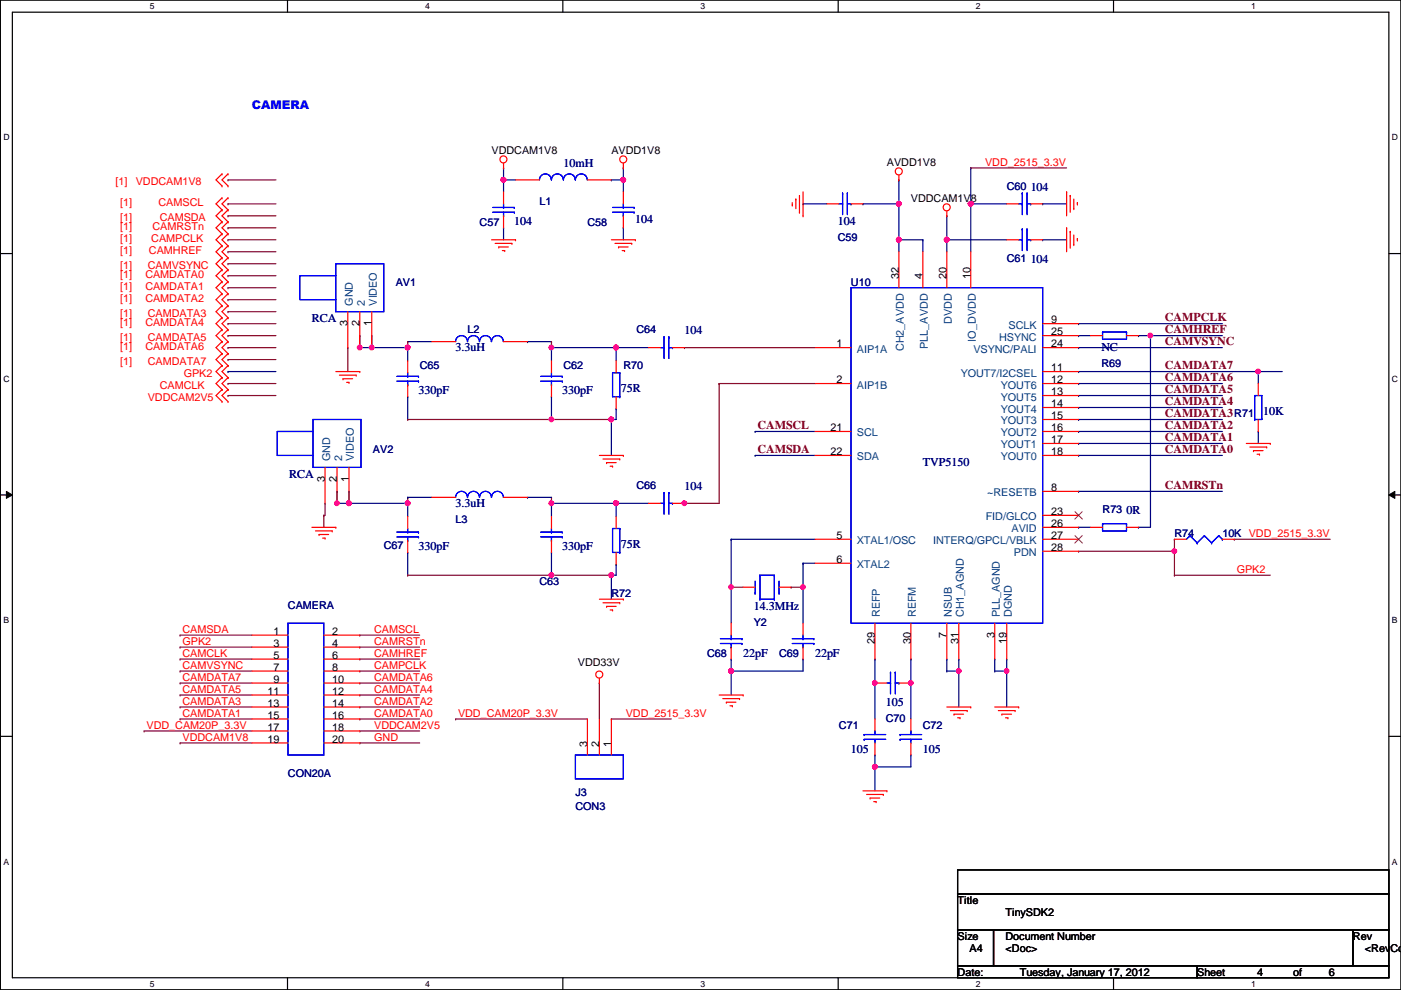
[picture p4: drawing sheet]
<svg xmlns="http://www.w3.org/2000/svg" width="297mm" height="210mm" viewBox="0 0 297 210" stroke-linecap="round" stroke-linejoin="round" font-family="sans-serif">
<defs><g id="words">
<text font-size="2.5" fill="#00f" x="53.4" y="23.2">CAMERA</text>
<g font-size="2.5" fill="#000080">
<text x="119.5" y="35.3">10mH</text>
<text x="218.5" y="40.4">104</text>
<text x="109" y="47.8">104</text>
<text x="134.7" y="47.3">104</text>
<text x="177.6" y="47.8">104</text>
<text x="218.5" y="55.7">104</text>
<text x="66.1" y="68.4">RCA</text>
<text x="145.1" y="70.9">104</text>
<text x="96.6" y="74.5">3.3uH</text>
<text x="233.5" y="74.5">NC</text>
<text x="88.7" y="83.6">330pF</text>
<text x="119.2" y="83.6">330pF</text>
<text x="131.7" y="83.1">75R</text>
<text x="267.8" y="87.9">10K</text>
<text x="61.3" y="101.4">RCA</text>
<text x="195.7" y="98.8">TVP5150</text>
<text x="96.6" y="107.5">3.3uH</text>
<text x="145.1" y="103.9">104</text>
<text x="238.8" y="109">0R</text>
<text x="88.7" y="116.6">330pF</text>
<text x="119.2" y="116.6">330pF</text>
<text x="131.7" y="116.1">75R</text>
<text x="159.8" y="129.3">14.3MHz</text>
<text x="157.6" y="139.2">22pF</text>
<text x="172.8" y="139.2">22pF</text>
<text x="187.8" y="149.6">105</text>
<text x="180.4" y="159.6">105</text>
<text x="195.7" y="159.6">105</text>
</g>
<g font-size="2.5" fill="#800000">
<text x="247" y="68.1">CAMPCLK</text>
<text x="247" y="70.7">CAMHREF</text>
<text x="247" y="73.2">CAMVSYNC</text>
<text x="247" y="80.8">CAMDATA6</text>
<text x="247" y="83.4">CAMDATA5</text>
<text x="247" y="78.3">CAMDATA7</text>
<text x="247" y="85.9">CAMDATA4</text>
<text x="247" y="88.4">CAMDATA3R71</text>
<text x="160.6" y="91">CAMSCL</text>
<text x="247" y="91">CAMDATA2</text>
<text x="247" y="93.5">CAMDATA1</text>
<text x="160.6" y="96.1">CAMSDA</text>
<text x="247" y="96.1">CAMDATA0</text>
<text x="247" y="103.7">CAMRSTn</text>
</g>
<g font-size="2.3">
<text x="104.2" y="32.6">VDDCAM1V8</text>
<text x="129.6" y="32.6">AVDD1V8</text>
<text x="188" y="35.1">AVDD1V8</text>
<text x="193.1" y="42.8">VDDCAM1V8</text>
<text x="190.5" y="59.2" transform="rotate(-90 190.5 59.2)">32</text>
<text x="195.6" y="59.2" transform="rotate(-90 195.6 59.2)">4</text>
<text x="200.7" y="59.2" transform="rotate(-90 200.7 59.2)">20</text>
<text x="205.8" y="59.2" transform="rotate(-90 205.8 59.2)">10</text>
<text x="73.7" y="69.1" transform="rotate(-90 73.7 69.1)">3</text>
<text x="76.2" y="69.1" transform="rotate(-90 76.2 69.1)">2</text>
<text x="78.8" y="69.1" transform="rotate(-90 78.8 69.1)">1</text>
<text x="222.8" y="68.6">9</text>
<text x="222.8" y="71.1">25</text>
<text x="177.4" y="73.7">1</text>
<text x="222.8" y="73.7">24</text>
<text x="177.4" y="81.3">2</text>
<text x="222.8" y="78.7">11</text>
<text x="222.8" y="81.3">12</text>
<text x="222.8" y="83.8">13</text>
<text x="222.8" y="86.4">14</text>
<text x="222.8" y="88.9">15</text>
<text x="176.1" y="91.4">21</text>
<text x="222.8" y="91.4">16</text>
<text x="222.8" y="94">17</text>
<text x="176.1" y="96.5">22</text>
<text x="222.8" y="96.5">18</text>
<text x="68.9" y="102.2" transform="rotate(-90 68.9 102.2)">3</text>
<text x="71.4" y="102.2" transform="rotate(-90 71.4 102.2)">2</text>
<text x="74" y="102.2" transform="rotate(-90 74 102.2)">1</text>
<text x="222.8" y="104.1">8</text>
<text x="222.8" y="109.2">23</text>
<text x="222.8" y="111.8">26</text>
<text x="177.4" y="114.3">5</text>
<text x="177.4" y="119.4">6</text>
<text x="222.8" y="114.3">27</text>
<text x="222.8" y="116.8">28</text>
<text x="58" y="134.6">1</text>
<text x="58" y="137.2">3</text>
<text x="70.4" y="134.6">2</text>
<text x="70.4" y="137.2">4</text>
<text x="185.5" y="136.4" transform="rotate(-90 185.5 136.4)">29</text>
<text x="193.1" y="136.4" transform="rotate(-90 193.1 136.4)">30</text>
<text x="200.7" y="135.2" transform="rotate(-90 200.7 135.2)">7</text>
<text x="203.2" y="136.4" transform="rotate(-90 203.2 136.4)">31</text>
<text x="210.9" y="135.2" transform="rotate(-90 210.9 135.2)">3</text>
<text x="213.4" y="136.4" transform="rotate(-90 213.4 136.4)">19</text>
<text x="58" y="139.7">5</text>
<text x="58" y="142.2">7</text>
<text x="70.4" y="139.7">6</text>
<text x="70.4" y="142.2">8</text>
<text x="122.5" y="141.3">VDD33V</text>
<text x="56.7" y="147.3">11</text>
<text x="56.7" y="149.9">13</text>
<text x="58" y="144.8">9</text>
<text x="70.4" y="144.8">10</text>
<text x="70.4" y="147.3">12</text>
<text x="70.4" y="149.9">14</text>
<text x="56.7" y="152.4">15</text>
<text x="56.7" y="154.9">17</text>
<text x="70.4" y="152.4">16</text>
<text x="70.4" y="154.9">18</text>
<text x="56.7" y="157.5">19</text>
<text x="70.4" y="157.5">20</text>
<text x="124.5" y="158.3" transform="rotate(-90 124.5 158.3)">3</text>
<text x="127" y="158.3" transform="rotate(-90 127 158.3)">2</text>
<text x="129.6" y="158.3" transform="rotate(-90 129.6 158.3)">1</text>
<text x="203" y="191.6">Title</text>
<text x="213.2" y="194.1">TinySDK2</text>
<text x="203" y="199.2">Size</text>
<text x="205.6" y="201.8">A4</text>
<text x="213.2" y="199.2">Document Number</text>
<text x="213.2" y="201.8">&lt;Doc&gt;</text>
<text x="286.8" y="199.2">Rev</text>
<text x="289.4" y="201.8">&lt;RevCod</text>
<text x="203" y="206.8">Date:</text>
<text x="216.2" y="206.8">Tuesday, January 17, 2012</text>
<text x="253.8" y="206.8">Sheet</text>
<text x="266.5" y="206.8">4</text>
<text x="274.1" y="206.8">of</text>
<text x="281.8" y="206.8">6</text>
</g>
<g font-size="2.3" fill="#f00">
<text x="208.9" y="35.1">VDD_2515_3.3V</text>
<text x="24.5" y="39.2">[1]</text>
<text x="28.8" y="39.2">VDDCAM1V8</text>
<text x="25.5" y="46.8">[1]</text>
<text x="25.5" y="43.8">[1]</text>
<text x="33.6" y="43.8">CAMSCL</text>
<text x="33.9" y="46.8">CAMSDA</text>
<text x="25.5" y="48.9">[1]</text>
<text x="25.5" y="51.4">[1]</text>
<text x="25.5" y="53.9">[1]</text>
<text x="31.6" y="53.9">CAMHREF</text>
<text x="32.1" y="51.4">CAMPCLK</text>
<text x="32.3" y="48.9">CAMRSTn</text>
<text x="25.5" y="57">[1]</text>
<text x="25.5" y="59">[1]</text>
<text x="30.8" y="59">CAMDATA0</text>
<text x="31.3" y="57">CAMVSYNC</text>
<text x="25.5" y="64.1">[1]</text>
<text x="25.5" y="61.6">[1]</text>
<text x="30.8" y="64.1">CAMDATA2</text>
<text x="30.8" y="61.6">CAMDATA1</text>
<text x="25.5" y="67.1">[1]</text>
<text x="25.5" y="69.2">[1]</text>
<text x="30.8" y="69.2">CAMDATA4</text>
<text x="31.3" y="67.1">CAMDATA3</text>
<text x="25.5" y="77.3">[1]</text>
<text x="25.5" y="72.2">[1]</text>
<text x="25.5" y="74.3">[1]</text>
<text x="30.8" y="74.3">CAMDATA6</text>
<text x="31.3" y="77.3">CAMDATA7</text>
<text x="31.3" y="72.2">CAMDATA5</text>
<text x="33.9" y="82.4">CAMCLK</text>
<text x="38.9" y="79.8">GPK2</text>
<text x="31.3" y="84.9">VDDCAM2V5</text>
<text x="262.2" y="121.5">GPK2</text>
<text x="38.7" y="134.2">CAMSDA</text>
<text x="38.7" y="136.7">GPK2</text>
<text x="79.3" y="134.2">CAMSCL</text>
<text x="79.3" y="136.7">CAMRSTn</text>
<text x="38.7" y="139.2">CAMCLK</text>
<text x="38.7" y="141.8">CAMVSYNC</text>
<text x="79.3" y="139.2">CAMHREF</text>
<text x="79.3" y="141.8">CAMPCLK</text>
<text x="38.7" y="144.3">CAMDATA7</text>
<text x="38.7" y="146.9">CAMDATA5</text>
<text x="38.7" y="149.4">CAMDATA3</text>
<text x="79.3" y="144.3">CAMDATA6</text>
<text x="79.3" y="146.9">CAMDATA4</text>
<text x="79.3" y="149.4">CAMDATA2</text>
<text x="31.1" y="154.5">VDD_CAM20P_3.3V</text>
<text x="38.7" y="151.9">CAMDATA1</text>
<text x="79.3" y="151.9">CAMDATA0</text>
<text x="79.3" y="154.5">VDDCAM2V5</text>
<text x="97.1" y="151.9">VDD_CAM20P_3.3V</text>
<text x="132.7" y="151.9">VDD_2515_3.3V</text>
<text x="38.7" y="157">VDDCAM1V8</text>
<text x="79.3" y="157">GND</text>
</g>
<g font-size="2.3" fill="#000080">
<text x="213.4" y="40.2">C60</text>
<text x="101.7" y="47.8">C57</text>
<text x="114.4" y="43.5">L1</text>
<text x="124.5" y="47.8">C58</text>
<text x="177.6" y="51.1">C59</text>
<text x="213.4" y="55.5">C61</text>
<text x="83.9" y="60.5">AV1</text>
<text x="180.4" y="60.5">U10</text>
<text x="99.1" y="70.7">L2</text>
<text x="135" y="70.7">C64</text>
<text x="233.5" y="77.8">R69</text>
<text x="89" y="78.3">C65</text>
<text x="119.5" y="78.3">C62</text>
<text x="132.2" y="78.3">R70</text>
<text x="79.1" y="96.1">AV2</text>
<text x="135" y="103.7">C66</text>
<text x="96.6" y="110.8">L3</text>
<text x="233.8" y="108.8">R73</text>
<text x="249" y="113.9">R74</text>
<text x="259.2" y="113.9">10K VDD_2515_3.3V</text>
<text x="81.4" y="116.4">C67</text>
<text x="114.4" y="124">C63</text>
<text x="61" y="129.1">CAMERA</text>
<text x="129.6" y="126.6">R72</text>
<text x="159.8" y="132.7">Y2</text>
<text x="149.9" y="139.3">C68</text>
<text x="165.2" y="139.3">C69</text>
<text x="177.9" y="154.5">C71</text>
<text x="187.8" y="153">C70</text>
<text x="195.7" y="154.5">C72</text>
<text x="61" y="164.7">CON20A</text>
<text x="122" y="168.7">J3</text>
<text x="122" y="171.8">CON3</text>
</g>
<g font-size="2.3" fill="#004080">
<text x="74.8" y="64.8" transform="rotate(-90 74.8 64.8)">GND</text>
<text x="77.3" y="64.8" transform="rotate(-90 77.3 64.8)">2</text>
<text x="79.9" y="64.8" transform="rotate(-90 79.9 64.8)">VIDEO</text>
<text x="201.8" y="68.7" transform="rotate(-90 201.8 68.7)">DVDD</text>
<text x="213.8" y="69.7">SCLK</text>
<text x="181.7" y="74.8">AIP1A</text>
<text x="191.6" y="74.5" transform="rotate(-90 191.6 74.5)">CH2_AVDD</text>
<text x="196.7" y="74" transform="rotate(-90 196.7 74)">PLL_AVDD</text>
<text x="206.4" y="74.8">VSYNC/PALI</text>
<text x="206.9" y="72.4" transform="rotate(-90 206.9 72.4)">IO_DVDD</text>
<text x="211.8" y="72.2">HSYNC</text>
<text x="181.7" y="82.4">AIP1B</text>
<text x="203.7" y="79.8">YOUT7/I2CSEL</text>
<text x="212.2" y="82.4">YOUT6</text>
<text x="212.2" y="84.9">YOUT5</text>
<text x="212.2" y="87.5">YOUT4</text>
<text x="181.7" y="92.5">SCL</text>
<text x="212.2" y="90">YOUT3</text>
<text x="212.2" y="92.5">YOUT2</text>
<text x="212.2" y="95.1">YOUT1</text>
<text x="70" y="97.8" transform="rotate(-90 70 97.8)">GND</text>
<text x="72.5" y="97.8" transform="rotate(-90 72.5 97.8)">2</text>
<text x="75.1" y="97.8" transform="rotate(-90 75.1 97.8)">VIDEO</text>
<text x="181.7" y="97.6">SDA</text>
<text x="212.2" y="97.6">YOUT0</text>
<text x="209.3" y="105.2">~RESETB</text>
<text x="209" y="110.3">FID/GLCO</text>
<text x="214.5" y="112.9">AVID</text>
<text x="181.7" y="115.4">XTAL1/OSC</text>
<text x="197.8" y="115.4">INTERQ/GPCL/VBLK</text>
<text x="215" y="117.9">PDN</text>
<text x="181.7" y="120.5">XTAL2</text>
<text x="186.6" y="130.9" transform="rotate(-90 186.6 130.9)">REFP</text>
<text x="194.2" y="130.9" transform="rotate(-90 194.2 130.9)">REFM</text>
<text x="201.8" y="130.9" transform="rotate(-90 201.8 130.9)">NSUB</text>
<text x="204.3" y="130.9" transform="rotate(-90 204.3 130.9)">CH1_AGND</text>
<text x="212" y="130.9" transform="rotate(-90 212 130.9)">PLL_AGND</text>
<text x="214.5" y="130.9" transform="rotate(-90 214.5 130.9)">DGND</text>
</g>
<g font-size="1.8">
<text x="31.8" y="1.9">5</text>
<text x="90.1" y="1.9">4</text>
<text x="148.5" y="1.9">3</text>
<text x="206.9" y="1.9">2</text>
<text x="265.3" y="1.9">1</text>
<text x=".7" y="29.8">D</text>
<text x="295.1" y="29.8">D</text>
<text x=".7" y="80.9">C</text>
<text x="295.1" y="80.9">C</text>
<text x=".7" y="132.1">B</text>
<text x="295.1" y="132.1">B</text>
<text x=".7" y="183.3">A</text>
<text x="295.1" y="183.3">A</text>
<text x="31.8" y="209.2">5</text>
<text x="90.1" y="209.2">4</text>
<text x="148.5" y="209.2">3</text>
<text x="206.9" y="209.2">2</text>
<text x="265.3" y="209.2">1</text>
</g>
</g></defs>
<path d="M.1 0h296.9v209.8h-296.9zM2.6 2.6h291.9v204.7h-291.9z" fill="none" stroke="#000" stroke-width=".25"/>
<g fill="#fff">
<path d="M31.8 .3h1v2h-1z"/>
<path d="M31.8 207.6h1v1.9h-1z"/>
</g>
<path d="M61 0v2.6M61 207.3v2.5" fill="none" stroke="#000" stroke-width=".25"/>
<g fill="#fff">
<path d="M90.1 .3h1v2h-1z"/>
<path d="M90.1 207.6h1v1.9h-1z"/>
</g>
<path d="M119.3 0v2.6M119.3 207.3v2.5" fill="none" stroke="#000" stroke-width=".25"/>
<g fill="#fff">
<path d="M148.5 .3h1v2h-1z"/>
<path d="M148.5 207.6h1v1.9h-1z"/>
</g>
<path d="M177.7 0v2.6M177.7 207.3v2.5" fill="none" stroke="#000" stroke-width=".25"/>
<g fill="#fff">
<path d="M206.9 .3h1v2h-1z"/>
<path d="M206.9 207.6h1v1.9h-1z"/>
</g>
<path d="M236.1 0v2.6M236.1 207.3v2.5" fill="none" stroke="#000" stroke-width=".25"/>
<g fill="#fff">
<path d="M265.3 .3h.9v2h-.9z"/>
<path d="M265.3 207.6h.9v1.9h-.9z"/>
<path d="M.7 28.2h1.3v1.9h-1.3z"/>
<path d="M295.1 28.2h1.3v1.9h-1.3z"/>
<path d="M.7 79.3h1.3v2h-1.3z"/>
<path d="M295.1 79.3h1.3v2h-1.3z"/>
</g>
<path d="M.1 53.8h2.5M294.5 53.8h2.5" fill="none" stroke="#000" stroke-width=".25"/>
<g fill="#fff">
<path d="M.7 130.5h1.2v2h-1.2z"/>
<path d="M295.1 130.5h1.2v2h-1.2z"/>
</g>
<path d="M.1 104.9h2.5M294.5 104.9h2.5" fill="none" stroke="#000" stroke-width=".25"/>
<path d="M1.4 104.2l1.2 .7-1.2 .8zM294.5 104.9l1.2-.7v1.5z" fill="#000"/>
<path d="M1.4 104.2l1.2 .7-1.2 .8zM294.5 104.9l1.2-.7v1.5z" fill="none" stroke="#000" stroke-width=".21"/>
<g fill="#fff">
<path d="M.7 181.7h1.2v2h-1.2z"/>
<path d="M295.1 181.7h1.2v2h-1.2z"/>
</g>
<path d="M.1 156.1h2.5M294.5 156.1h2.5" fill="none" stroke="#000" stroke-width=".25"/>
<g fill="none" stroke="#000080" stroke-width=".25">
<path d="M228.7 68.6h.1M228.7 73.7h.1M228.7 68.6h30.5M228.7 73.7h30.5M241.4 71.2h.1M241.4 71.2h2.5M266.8 78.8h.1M266.8 78.8v2.5M86.4 84.1h.1M86.4 84.1v4.8M160.1 91.5h.1M160.1 91.5h12.7"/>
<path d="M228.7 81.3h.1M228.7 83.9h.1M228.7 86.4h.1M228.7 88.9h.1M228.7 91.5h.1M228.7 94h.1M228.7 96.6h.1M228.7 91.5h30.5M228.7 81.3h30.5M228.7 83.9h30.5M228.7 86.4h30.5M228.7 88.9h30.5"/>
<path d="M228.7 94h30.5M228.7 96.6h30.5M228.7 104.2h.1M228.7 104.2h30.5"/>
</g>
<circle cx="266.8" cy="78.8" r=".49" fill="#f0f"/>
<circle cx="266.8" cy="78.8" r=".49" fill="none" stroke="#f0f" stroke-width=".25"/>
<path d="M190.6 50.8h.1M190.6 50.8v2.6" fill="none" stroke="#000080" stroke-width=".25"/>
<circle cx="190.6" cy="50.8" r=".49" fill="#f0f"/>
<circle cx="190.6" cy="50.8" r=".49" fill="none" stroke="#f0f" stroke-width=".25"/>
<path d="M130.6 73.7h.1M130.6 73.7h6.9" fill="none" stroke="#000080" stroke-width=".25"/>
<circle cx="130.6" cy="73.7" r=".49" fill="#f0f"/>
<circle cx="130.6" cy="73.7" r=".49" fill="none" stroke="#f0f" stroke-width=".25"/>
<path d="M116.9 73.7h.1M116.9 73.7h13.7" fill="none" stroke="#000080" stroke-width=".25"/>
<circle cx="130.6" cy="73.7" r=".49" fill="#f0f"/>
<circle cx="130.6" cy="73.7" r=".49" fill="none" stroke="#f0f" stroke-width=".25"/>
<circle cx="116.9" cy="73.7" r=".49" fill="#f0f"/>
<circle cx="116.9" cy="73.7" r=".49" fill="none" stroke="#f0f" stroke-width=".25"/>
<path d="M111.8 72.4h.1M111.8 72.4h5.1M160.1 96.6h.1M160.1 96.6h12.7M155 114.3h.1M155 114.3h17.8M185.5 144.8h.1M185.5 144.8v7.6" fill="none" stroke="#000080" stroke-width=".25"/>
<circle cx="185.5" cy="144.8" r=".49" fill="#f0f"/>
<circle cx="185.5" cy="144.8" r=".49" fill="none" stroke="#f0f" stroke-width=".25"/>
<path d="M86.4 73.7h.1M86.4 73.7v2.8M228.7 71.2h.1M228.7 71.2h2.5M228.7 111.8h.1M228.7 111.8h2.5" fill="none" stroke="#000080" stroke-width=".25"/>
<circle cx="86.4" cy="73.7" r=".49" fill="#f0f"/>
<circle cx="86.4" cy="73.7" r=".49" fill="none" stroke="#f0f" stroke-width=".25"/>
<path d="M116.9 73.7h.1M116.9 73.7v2.8M130.6 73.7h.1M130.6 73.7v2.8" fill="none" stroke="#000080" stroke-width=".25"/>
<circle cx="130.6" cy="73.7" r=".49" fill="#f0f"/>
<circle cx="130.6" cy="73.7" r=".49" fill="none" stroke="#f0f" stroke-width=".25"/>
<path d="M129.6 88.9h.1M130.6 86.7h.1M130.6 86.7v2.2h-1M155 124.5h.1M155 124.5v7.6" fill="none" stroke="#000080" stroke-width=".25"/>
<circle cx="155" cy="124.5" r=".49" fill="#f0f"/>
<circle cx="155" cy="124.5" r=".49" fill="none" stroke="#f0f" stroke-width=".25"/>
<path d="M170.3 119.4h.1M170.3 119.4h2.5M170.3 124.5h.1M170.3 124.5v7.6" fill="none" stroke="#000080" stroke-width=".25"/>
<circle cx="170.2" cy="124.5" r=".49" fill="#f0f"/>
<circle cx="170.2" cy="124.5" r=".49" fill="none" stroke="#f0f" stroke-width=".25"/>
<path d="M193.1 144.8h.1M193.1 144.8v7.6" fill="none" stroke="#000080" stroke-width=".25"/>
<circle cx="193.1" cy="144.8" r=".49" fill="#f0f"/>
<circle cx="193.1" cy="144.8" r=".49" fill="none" stroke="#f0f" stroke-width=".25"/>
<path d="M200.7 139.7h.1M200.7 139.7v2.6M200.7 142.3h.1M200.7 142.3h2.6M203.3 142.3h.1M203.3 142.3v7.6" fill="none" stroke="#000080" stroke-width=".25"/>
<circle cx="203.3" cy="142.3" r=".49" fill="#f0f"/>
<circle cx="203.3" cy="142.3" r=".49" fill="none" stroke="#f0f" stroke-width=".25"/>
<path d="M210.9 139.7h.1M210.9 139.7v2.6M210.9 142.3h.1M210.9 142.3h2.5M213.4 142.3h.1M213.4 142.3v7.6" fill="none" stroke="#000080" stroke-width=".25"/>
<circle cx="213.4" cy="142.3" r=".49" fill="#f0f"/>
<circle cx="213.4" cy="142.3" r=".49" fill="none" stroke="#f0f" stroke-width=".25"/>
<path d="M243.9 71.2h.1M243.9 71.2h15.3M243.9 71.2v40.6h-2.5M241.4 111.8h.1" fill="none" stroke="#000080" stroke-width=".25"/>
<circle cx="243.9" cy="71.1" r=".49" fill="#f0f"/>
<circle cx="243.9" cy="71.1" r=".49" fill="none" stroke="#f0f" stroke-width=".25"/>
<path d="M190.6 43.2h.1M190.6 43.2v7.6M266.8 91.5h.1M266.8 91.5v2.5" fill="none" stroke="#000080" stroke-width=".25"/>
<circle cx="190.6" cy="50.8" r=".49" fill="#f0f"/>
<circle cx="190.6" cy="50.8" r=".49" fill="none" stroke="#f0f" stroke-width=".25"/>
<circle cx="190.6" cy="43.2" r=".49" fill="#f0f"/>
<circle cx="190.6" cy="43.2" r=".49" fill="none" stroke="#f0f" stroke-width=".25"/>
<path d="M190.6 38.1h.1M190.6 38.1v5.1" fill="none" stroke="#000080" stroke-width=".25"/>
<circle cx="190.6" cy="43.2" r=".49" fill="#f0f"/>
<circle cx="190.6" cy="43.2" r=".49" fill="none" stroke="#f0f" stroke-width=".25"/>
<path d="M190.6 50.8h.1M190.6 50.8h5.1M195.7 50.8h.1M195.7 50.8v2.6" fill="none" stroke="#000080" stroke-width=".25"/>
<circle cx="190.6" cy="50.8" r=".49" fill="#f0f"/>
<circle cx="190.6" cy="50.8" r=".49" fill="none" stroke="#f0f" stroke-width=".25"/>
<path d="M205.8 43.2h.1M205.8 43.2v10.2" fill="none" stroke="#000080" stroke-width=".25"/>
<circle cx="205.8" cy="43.2" r=".49" fill="#f0f"/>
<circle cx="205.8" cy="43.2" r=".49" fill="none" stroke="#f0f" stroke-width=".25"/>
<path d="M205.8 35.6h.1M205.8 35.6v7.6" fill="none" stroke="#000080" stroke-width=".25"/>
<circle cx="205.8" cy="43.2" r=".49" fill="#f0f"/>
<circle cx="205.8" cy="43.2" r=".49" fill="none" stroke="#f0f" stroke-width=".25"/>
<path d="M200.7 50.8h.1M200.7 50.8v2.6" fill="none" stroke="#000080" stroke-width=".25"/>
<circle cx="200.7" cy="50.8" r=".49" fill="#f0f"/>
<circle cx="200.7" cy="50.8" r=".49" fill="none" stroke="#f0f" stroke-width=".25"/>
<path d="M200.7 45.8h.1M200.7 45.8v5" fill="none" stroke="#000080" stroke-width=".25"/>
<circle cx="200.7" cy="50.8" r=".49" fill="#f0f"/>
<circle cx="200.7" cy="50.8" r=".49" fill="none" stroke="#f0f" stroke-width=".25"/>
<path d="M205.8 43.2h.1M205.8 43.2h7.6" fill="none" stroke="#000080" stroke-width=".25"/>
<circle cx="205.8" cy="43.2" r=".49" fill="#f0f"/>
<circle cx="205.8" cy="43.2" r=".49" fill="none" stroke="#f0f" stroke-width=".25"/>
<path d="M200.7 50.8h.1M200.7 50.8h12.7" fill="none" stroke="#000080" stroke-width=".25"/>
<circle cx="200.7" cy="50.8" r=".49" fill="#f0f"/>
<circle cx="200.7" cy="50.8" r=".49" fill="none" stroke="#f0f" stroke-width=".25"/>
<path d="M183 43.2h.1M183 43.2h7.6M221.1 43.2h.1M221.1 50.8h.1M221.1 43.2h5M221.1 50.8h5" fill="none" stroke="#000080" stroke-width=".25"/>
<circle cx="190.6" cy="43.2" r=".49" fill="#f0f"/>
<circle cx="190.6" cy="43.2" r=".49" fill="none" stroke="#f0f" stroke-width=".25"/>
<path d="M106.8 48.3h.1M106.8 48.3v2.5M132.2 48.3h.1M132.2 48.3v2.5M170.3 43.2h.1M170.3 43.2h5M76.3 71.2h.1M76.3 73.7h.1M76.3 71.2v2.5M76.3 73.7h2.5" fill="none" stroke="#000080" stroke-width=".25"/>
<circle cx="76.3" cy="73.7" r=".49" fill="#f0f"/>
<circle cx="76.3" cy="73.7" r=".49" fill="none" stroke="#f0f" stroke-width=".25"/>
<path d="M78.8 73.7h.1M78.8 73.7h7.6" fill="none" stroke="#000080" stroke-width=".25"/>
<circle cx="86.4" cy="73.7" r=".49" fill="#f0f"/>
<circle cx="86.4" cy="73.7" r=".49" fill="none" stroke="#f0f" stroke-width=".25"/>
<circle cx="78.8" cy="73.7" r=".49" fill="#f0f"/>
<circle cx="78.8" cy="73.7" r=".49" fill="none" stroke="#f0f" stroke-width=".25"/>
<path d="M86.4 72.4h.1M86.4 72.4h5.1M129.6 88.9h.1M129.6 88.9v7.7" fill="none" stroke="#000080" stroke-width=".25"/>
<circle cx="129.6" cy="88.9" r=".49" fill="#f0f"/>
<circle cx="129.6" cy="88.9" r=".49" fill="none" stroke="#f0f" stroke-width=".25"/>
<path d="M78.8 71.2h.1M78.8 71.2v2.5M116.9 84.1h.1M116.9 84.1v4.8M170.3 139.7h.1M170.3 139.7v2.6h-15.3M155 142.3h.1" fill="none" stroke="#000080" stroke-width=".25"/>
<circle cx="155" cy="142.3" r=".49" fill="#f0f"/>
<circle cx="155" cy="142.3" r=".49" fill="none" stroke="#f0f" stroke-width=".25"/>
<path d="M155 142.3h.1M155 142.3v5.1" fill="none" stroke="#000080" stroke-width=".25"/>
<circle cx="155" cy="142.3" r=".49" fill="#f0f"/>
<circle cx="155" cy="142.3" r=".49" fill="none" stroke="#f0f" stroke-width=".25"/>
<path d="M155 139.7h.1M155 139.7v2.6" fill="none" stroke="#000080" stroke-width=".25"/>
<circle cx="155" cy="142.3" r=".49" fill="#f0f"/>
<circle cx="155" cy="142.3" r=".49" fill="none" stroke="#f0f" stroke-width=".25"/>
<path d="M185.5 162.6h.1M193.1 160.1h.1M193.1 160.1v2.5h-7.6" fill="none" stroke="#000080" stroke-width=".25"/>
<circle cx="185.5" cy="162.6" r=".49" fill="#f0f"/>
<circle cx="185.5" cy="162.6" r=".49" fill="none" stroke="#f0f" stroke-width=".25"/>
<path d="M185.5 162.6h.1M185.5 162.6v5.1" fill="none" stroke="#000080" stroke-width=".25"/>
<circle cx="185.5" cy="162.6" r=".49" fill="#f0f"/>
<circle cx="185.5" cy="162.6" r=".49" fill="none" stroke="#f0f" stroke-width=".25"/>
<path d="M185.5 160.1h.1M185.5 160.1v2.5" fill="none" stroke="#000080" stroke-width=".25"/>
<circle cx="185.5" cy="162.6" r=".49" fill="#f0f"/>
<circle cx="185.5" cy="162.6" r=".49" fill="none" stroke="#f0f" stroke-width=".25"/>
<path d="M129.6 38.1h.1M129.6 38.1h2.6M132.2 38.1h.1M132.2 38.1v2.6M228.7 78.8h.1M228.7 78.8h43.2M266.8 78.8h.1" fill="none" stroke="#000080" stroke-width=".25"/>
<circle cx="132.1" cy="38.1" r=".49" fill="#f0f"/>
<circle cx="132.1" cy="38.1" r=".49" fill="none" stroke="#f0f" stroke-width=".25"/>
<path d="M132.2 35.6h.1M132.2 35.6v2.5" fill="none" stroke="#000080" stroke-width=".25"/>
<circle cx="132.1" cy="38.1" r=".49" fill="#f0f"/>
<circle cx="132.1" cy="38.1" r=".49" fill="none" stroke="#f0f" stroke-width=".25"/>
<path d="M106.8 38.1h.1M106.8 38.1h2.5" fill="none" stroke="#000080" stroke-width=".25"/>
<circle cx="106.7" cy="38.1" r=".49" fill="#f0f"/>
<circle cx="106.7" cy="38.1" r=".49" fill="none" stroke="#f0f" stroke-width=".25"/>
<path d="M106.8 38.1h.1M106.8 38.1v2.6" fill="none" stroke="#000080" stroke-width=".25"/>
<circle cx="106.7" cy="38.1" r=".49" fill="#f0f"/>
<circle cx="106.7" cy="38.1" r=".49" fill="none" stroke="#f0f" stroke-width=".25"/>
<path d="M106.8 35.6h.1M106.8 35.6v2.5" fill="none" stroke="#000080" stroke-width=".25"/>
<circle cx="106.7" cy="38.1" r=".49" fill="#f0f"/>
<circle cx="106.7" cy="38.1" r=".49" fill="none" stroke="#f0f" stroke-width=".25"/>
<g fill="none" stroke="#800040" stroke-width=".25">
<path d="M48.3 38.1h.1M48.3 38.1h10.2M48.3 43.2h.1M48.3 45.8h.1M48.3 48.3h.1M48.3 50.8h.1M48.3 53.4h.1M48.3 55.9h.1M48.3 58.5h.1M48.3 43.2h10.2M48.3 45.8h10.2M48.3 48.3h10.2"/>
<path d="M48.3 50.8h10.2M48.3 53.4h10.2M48.3 55.9h10.2M48.3 58.5h10.2M48.3 61h.1M48.3 63.5h.1M48.3 66.1h.1M48.3 68.6h.1M48.3 71.2h.1M48.3 73.7h.1M48.3 76.2h.1M48.3 61h10.2"/>
<path d="M48.3 63.5h10.2M48.3 66.1h10.2M48.3 68.6h10.2M48.3 71.2h10.2M48.3 73.7h10.2M48.3 76.2h10.2M86.4 72.4h.1M86.4 72.4v1.3M116.9 72.4h.1M116.9 72.4v1.3M116.9 88.9h.1M116.9 88.9h12.7"/>
<path d="M155 124.5h.1M155 124.5h2.6M167.7 124.5h.1M167.7 124.5h2.6"/>
</g>
<path d="M155 114.3h.1M155 114.3v10.2M170.3 119.4h.1M170.3 119.4v5.1M185.5 139.7h.1M185.5 139.7v5.1M193.1 139.7h.1M193.1 139.7v5.1M203.3 139.7h.1M203.3 139.7v2.6M213.4 139.7h.1M213.4 139.7v2.6" fill="none" stroke="#000080" stroke-width=".25"/>
<circle cx="129.6" cy="88.9" r=".49" fill="#f0f"/>
<circle cx="129.6" cy="88.9" r=".49" fill="none" stroke="#f0f" stroke-width=".25"/>
<circle cx="116.9" cy="88.9" r=".49" fill="#f0f"/>
<circle cx="116.9" cy="88.9" r=".49" fill="none" stroke="#f0f" stroke-width=".25"/>
<g fill="none" stroke="#800040" stroke-width=".25">
<path d="M205.8 35.6h.1M205.8 35.6h20.3M145.1 73.7h.1M145.1 73.7h27.7M48.3 81.3h.1M48.3 83.9h.1M48.3 81.3h10.2M48.3 83.9h10.2M86.4 88.9h.1M86.4 88.9h30.5M145.1 106.7h.1M145.1 106.7h7.4"/>
<path d="M38.2 134.7h.1M38.2 137.2h.1M38.2 139.7h.1M38.2 134.7h15.2M38.2 137.2h15.2M38.2 139.7h15.2M76.3 134.7h.1M76.3 137.2h.1M76.3 139.7h.1M76.3 134.7h12.7M76.3 137.2h12.7M76.3 139.7h12.7"/>
<path d="M30.6 155h.1M30.6 155h22.8M38.2 142.3h.1M38.2 144.8h.1M38.2 147.4h.1M38.2 149.9h.1M38.2 152.4h.1M38.2 157.5h.1M38.2 142.3h15.2M38.2 144.8h15.2M38.2 147.4h15.2M38.2 149.9h15.2"/>
<path d="M38.2 152.4h15.2M38.2 157.5h15.2M76.3 142.3h.1M76.3 144.8h.1M76.3 147.4h.1M76.3 149.9h.1M76.3 152.4h.1M76.3 155h.1M76.3 157.5h.1M76.3 142.3h12.7M76.3 144.8h12.7M76.3 147.4h12.7"/>
<path d="M76.3 149.9h12.7M76.3 152.4h12.7M76.3 155h12.7M76.3 157.5h12.7M96.6 152.4h.1M96.6 152.4h27.9M127.1 144.8h.1M127.1 144.8v7.6M129.6 152.4h.1M129.6 152.4h12.7"/>
</g>
<path d="M48.3 78.8h.1M48.3 78.8h10.2" fill="none" stroke="#000080" stroke-width=".25"/>
<circle cx="145.1" cy="106.7" r=".49" fill="#f0f"/>
<circle cx="145.1" cy="106.7" r=".49" fill="none" stroke="#f0f" stroke-width=".25"/>
<path d="M86.4 105.5h.1M86.4 105.5v1.2M116.9 105.5h.1M116.9 105.5v1.2M116.9 122h.1M116.9 122h12.7" fill="none" stroke="#800040" stroke-width=".25"/>
<circle cx="129.6" cy="121.9" r=".49" fill="#f0f"/>
<circle cx="129.6" cy="121.9" r=".49" fill="none" stroke="#f0f" stroke-width=".25"/>
<circle cx="116.9" cy="121.9" r=".49" fill="#f0f"/>
<circle cx="116.9" cy="121.9" r=".49" fill="none" stroke="#f0f" stroke-width=".25"/>
<path d="M86.4 117.1h.1M86.4 117.1v4.9M130.6 106.7h.1M130.6 106.7h6.9" fill="none" stroke="#000080" stroke-width=".25"/>
<circle cx="130.6" cy="106.7" r=".49" fill="#f0f"/>
<circle cx="130.6" cy="106.7" r=".49" fill="none" stroke="#f0f" stroke-width=".25"/>
<path d="M116.9 106.7h.1M116.9 106.7h13.7" fill="none" stroke="#000080" stroke-width=".25"/>
<circle cx="130.6" cy="106.7" r=".49" fill="#f0f"/>
<circle cx="130.6" cy="106.7" r=".49" fill="none" stroke="#f0f" stroke-width=".25"/>
<circle cx="116.9" cy="106.7" r=".49" fill="#f0f"/>
<circle cx="116.9" cy="106.7" r=".49" fill="none" stroke="#f0f" stroke-width=".25"/>
<path d="M86.4 106.7h.1M86.4 106.7v2.8M111.8 105.5h.1M111.8 105.5h5.1" fill="none" stroke="#000080" stroke-width=".25"/>
<circle cx="86.4" cy="106.7" r=".49" fill="#f0f"/>
<circle cx="86.4" cy="106.7" r=".49" fill="none" stroke="#f0f" stroke-width=".25"/>
<path d="M116.9 106.7h.1M116.9 106.7v2.8M130.6 106.7h.1M130.6 106.7v2.8" fill="none" stroke="#000080" stroke-width=".25"/>
<circle cx="130.6" cy="106.7" r=".49" fill="#f0f"/>
<circle cx="130.6" cy="106.7" r=".49" fill="none" stroke="#f0f" stroke-width=".25"/>
<path d="M71.5 104.2h.1M71.5 104.2v2.5M130.6 119.7h.1M130.6 119.7v2.3h-1M129.6 122h.1" fill="none" stroke="#000080" stroke-width=".25"/>
<circle cx="71.4" cy="106.7" r=".49" fill="#f0f"/>
<circle cx="71.4" cy="106.7" r=".49" fill="none" stroke="#f0f" stroke-width=".25"/>
<path d="M71.5 106.7h.1M71.5 106.7h2.5" fill="none" stroke="#000080" stroke-width=".25"/>
<circle cx="74" cy="106.7" r=".49" fill="#f0f"/>
<circle cx="74" cy="106.7" r=".49" fill="none" stroke="#f0f" stroke-width=".25"/>
<path d="M74 106.7h.1M74 106.7h12.4" fill="none" stroke="#000080" stroke-width=".25"/>
<circle cx="86.4" cy="106.7" r=".49" fill="#f0f"/>
<circle cx="86.4" cy="106.7" r=".49" fill="none" stroke="#f0f" stroke-width=".25"/>
<circle cx="74" cy="106.7" r=".49" fill="#f0f"/>
<circle cx="74" cy="106.7" r=".49" fill="none" stroke="#f0f" stroke-width=".25"/>
<path d="M86.4 105.5h.1M86.4 105.5h5.1M129.6 122h.1M129.6 122v5" fill="none" stroke="#000080" stroke-width=".25"/>
<circle cx="129.6" cy="121.9" r=".49" fill="#f0f"/>
<circle cx="129.6" cy="121.9" r=".49" fill="none" stroke="#f0f" stroke-width=".25"/>
<path d="M74 104.2h.1M74 104.2v2.5M116.9 117.1h.1M116.9 117.1v4.9" fill="none" stroke="#000080" stroke-width=".25"/>
<path d="M152.5 81.3h.1M152.5 81.3h20.3M152.5 81.3v25.4M228.7 116.9h.1M228.7 116.9h20.3M249 116.9h.1M249 116.9v5.1M86.4 122h.1M86.4 122h30.5" fill="none" stroke="#800040" stroke-width=".25"/>
<circle cx="249" cy="116.9" r=".49" fill="#f0f"/>
<circle cx="249" cy="116.9" r=".49" fill="none" stroke="#f0f" stroke-width=".25"/>
<g fill="none" stroke="#800040" stroke-width=".25">
<path d="M73.7 73.7h.1M73.7 73.7v5.1M68.7 109.3h.1M68.7 109.3v2.5M68.9 106.7h.1M68.9 106.7v2.6h-.2M144.9 106.7h.1M144.9 106.7h.2M249 114.3h.1M249 114.3v2.6M261.7 114.3h.1M261.7 114.3h20.3"/>
<path d="M249 122h.1M249 122h20.3"/>
</g>
<g fill="none" stroke="#f00" stroke-width=".25">
<path d="M47.1 36.9h.1M47.1 39.4h.1M47.1 36.9l-1.3 1.2 1.3 1.3M48.3 36.9h.1M48.3 39.4h.1M48.3 36.9l-1.2 1.2 1.2 1.3M106.8 35.6h.1M106.8 34.6v1M109.3 38.1h5.1M124.5 38.1h5.1M132.2 35.6h.1M132.2 34.6v1"/>
<path d="M190.6 38.1h.1M190.6 37.1v1M47.1 54.7h.1M47.1 52.1h.1M47.1 57.2h.1M47.1 49.6h.1M47.1 59.7h.1M47.1 44.5h.1M47.1 47h.1M47.1 42h.1M47.1 52.1l-1.3 1.3 1.3 1.3M47.1 54.7l-1.3 1.2 1.3 1.3"/>
<path d="M47.1 49.6l-1.3 1.2 1.3 1.3M47.1 59.7l-1.3 1.3 1.3 1.3M47.1 57.2l-1.3 1.3 1.3 1.2M47.1 44.5l-1.3 1.3 1.3 1.2M47.1 42l-1.3 1.2 1.3 1.3M47.1 47l-1.3 1.3 1.3 1.3M48.3 54.7h.1M48.3 52.1h.1M48.3 57.2h.1M48.3 49.6h.1M48.3 59.7h.1M48.3 44.5h.1"/>
<path d="M48.3 47h.1M48.3 42h.1M48.3 52.1l-1.2 1.3 1.2 1.3M48.3 54.7l-1.2 1.2 1.2 1.3M48.3 49.6l-1.2 1.2 1.2 1.3M48.3 59.7l-1.2 1.3 1.2 1.3M48.3 57.2l-1.2 1.3 1.2 1.2M48.3 44.5l-1.2 1.3 1.2 1.2M48.3 42l-1.2 1.2 1.2 1.3M48.3 47l-1.2 1.3 1.2 1.3M104.2 50.8h5.1M105 51.6h3.5"/>
<path d="M105.7 52.4h.1M105.7 52.4h2.1M106.5 53.1h.5M106.8 40.7v2.5M106.8 45.8v2.5M107 53.1h.1M108.5 51.6h.1M109.3 50.8h.1M129.6 50.8h5.1M130.4 51.6h3.5M131.1 52.4h.1M131.1 52.4h2.1"/>
<path d="M131.9 53.1h.5M132.2 40.7v2.5M132.2 45.8v2.5M132.4 53.1h.1M133.9 51.6h.1M134.7 50.8h.1M168 43.5h.1M168 43v.5M168.7 42.2h.1M168.7 42.2v2M169.5 45h.1M169.5 41.4v3.6"/>
<path d="M170.3 45.8h.1M170.3 40.7v5.1M175.3 43.2h2.6M180.4 43.2h2.6M190.6 53.4v7.6M195.7 53.4v7.6M200.7 45.8h.1M200.7 44.7v1.1M200.7 53.4v7.6M205.8 53.4v7.6M213.4 50.8h2.6M213.4 43.2h2.6"/>
<path d="M218.5 50.8h2.6M218.5 43.2h2.6M226.1 40.7h.1M226.1 48.3h.1M226.1 40.7v5.1M226.1 48.3v5.1M226.9 41.4h.1M226.9 49.1h.1M226.9 41.4v3.6M226.9 49.1v3.5M227.7 44.2h.1M227.7 51.9h.1"/>
<path d="M227.7 42.2v2M227.7 49.8v2.1M228.4 43h.1M228.4 50.6h.1M228.4 43v.5M228.4 50.6v.5M47.1 75h.1M47.1 77.5h.1M47.1 72.4h.1M47.1 69.9h.1M47.1 67.4h.1M47.1 64.8h.1"/>
<path d="M47.1 62.3h.1M47.1 75l-1.3 1.2 1.3 1.3M47.1 72.4l-1.3 1.3 1.3 1.3M47.1 69.9l-1.3 1.3 1.3 1.2M47.1 67.4l-1.3 1.2 1.3 1.3M47.1 64.8l-1.3 1.3 1.3 1.3M47.1 62.3l-1.3 1.2 1.3 1.3M47.1 77.5l-1.3 1.3 1.3 1.3M48.3 75h.1M48.3 77.5h.1M48.3 72.4h.1M48.3 69.9h.1"/>
<path d="M48.3 67.4h.1M48.3 64.8h.1M48.3 62.3h.1M48.3 75l-1.2 1.2 1.2 1.3M48.3 72.4l-1.2 1.3 1.2 1.3M48.3 69.9l-1.2 1.3 1.2 1.2M48.3 67.4l-1.2 1.2 1.2 1.3M48.3 64.8l-1.2 1.3 1.2 1.3M48.3 62.3l-1.2 1.2 1.2 1.3M48.3 77.5l-1.2 1.3 1.2 1.3M71.2 78.8h5.1M72 79.5h3.5"/>
<path d="M73.7 66.1v7.6M75.5 79.5h.1M76.3 78.8h.1M76.3 66.1v7.6M78.8 66.1v7.6M86.4 76.5v2.5M91.5 72.4h5.1M106.8 72.4h5M116.9 76.5v2.5M130.6 76.5v2.5M137.5 73.7h2.5M142.6 73.7h2.5"/>
<path d="M172.8 73.7h7.6M221.1 78.8h7.6M221.1 71.2h7.6M221.1 73.7h7.6M221.1 68.6h7.6M231.2 71.2h2.6M238.8 71.2h2.6M47.1 80.1h.1M47.1 82.6h.1M47.1 85.1h.1M47.1 80.1l-1.3 1.2 1.3 1.3M47.1 82.6l-1.3 1.3 1.3 1.2"/>
<path d="M48.3 80.1h.1M48.3 82.6h.1M48.3 85.1h.1M48.3 80.1l-1.2 1.2 1.2 1.3M48.3 82.6l-1.2 1.3 1.2 1.2M68.9 99.1v7.6M71.5 99.1v7.6M72.7 80.3h.1M72.7 80.3h2.1M73.5 81.1h.5M74 81.1h.1M74 99.1v7.6"/>
<path d="M86.4 81.6v2.5M116.9 81.6v2.5M127.1 96.6h5.1M127.8 97.3h3.6M128.6 98.1h.1M128.6 98.1h2M129.4 98.8h.5M129.9 98.8h.1M130.6 84.1v2.6M131.4 97.3h.1M132.2 96.6h.1M172.8 96.6h7.6"/>
<path d="M172.8 81.3h7.6M172.8 91.5h7.6M221.1 96.6h7.6M221.1 94h7.6M221.1 81.3h7.6M221.1 83.9h7.6M221.1 86.4h7.6M221.1 88.9h7.6M221.1 91.5h7.6M264.2 94h5.1M265 94.8h3.6M265.8 95.5h.1"/>
<path d="M265.8 95.5h2M266.5 96.3h.5M266.8 81.3v2.6M266.8 88.9v2.6M267 96.3h.1M268.6 94.8h.1M269.3 94h.1M66.1 111.8h5.1M66.9 112.6h3.5M67.6 113.3h.1M67.6 113.3h2.1M68.4 114.1h.5"/>
<path d="M68.9 114.1h.1M70.4 112.6h.1M71.2 111.8h.1M86.4 109.5v2.6M86.4 114.6v2.5M91.5 105.5h5.1M106.8 105.5h5M116.9 109.5v2.6M116.9 114.6v2.5M130.6 109.5v2.6M130.6 117.1v2.6M137.5 106.7h2.5"/>
<path d="M142.6 106.7h2.5M172.8 114.3h7.6M172.8 119.4h7.6M221.1 111.8h7.6M221.1 114.3h7.6M221.1 104.2h7.6M221.1 109.3h7.6M221.1 116.9h7.6M231.2 111.8h2.6M238.8 111.8h2.6M249 114.3h2.5M259.2 114.3h2.5"/>
<path d="M53.4 134.7h7.6M53.4 137.2h7.6M53.4 139.7h7.6M68.7 134.7h7.6M68.7 137.2h7.6M68.7 139.7h7.6M127.1 127h5.1M127.8 127.8h3.6M128.6 128.6h.1M128.6 128.6h2M129.4 129.3h.5M129.9 129.3h.1"/>
<path d="M131.4 127.8h.1M132.2 127h.1M155 132.1v2.6M155 137.2v2.5M157.6 124.5h2.5M165.2 124.5h2.5M170.3 132.1v2.6M170.3 137.2v2.5M185.5 132.1v7.6M193.1 132.1v7.6M200.7 132.1v7.6M203.3 132.1v7.6"/>
<path d="M210.9 132.1v7.6M213.4 132.1v7.6M53.4 147.4h7.6M53.4 149.9h7.6M53.4 144.8h7.6M53.4 142.3h7.6M53.4 152.4h7.6M53.4 155h7.6M53.4 157.5h7.6M68.7 147.4h7.6M68.7 149.9h7.6M68.7 144.8h7.6"/>
<path d="M68.7 142.3h7.6M68.7 152.4h7.6M68.7 155h7.6M68.7 157.5h7.6M124.5 152.4v7.7M127.1 144.8h.1M127.1 143.8v1M127.1 152.4v7.7M129.6 152.4v7.7M152.5 147.4h5.1M153.2 148.1h3.6M154 148.9h.1"/>
<path d="M154 148.9h2M154.8 149.6h.5M155.3 149.6h.1M156.8 148.1h.1M157.6 147.4h.1M185.5 144.8h2.5M185.5 152.4v2.6M185.5 157.5v2.6M190.6 144.8h2.5M193.1 152.4v2.6M193.1 157.5v2.6M200.7 149.9h5.1"/>
<path d="M201.5 150.7h3.6M202.3 151.4h.1M202.3 151.4h2M203 152.2h.5M203.5 152.2h.1M205.1 150.7h.1M205.8 149.9h.1M210.9 149.9h5.1M211.7 150.7h3.5M212.4 151.4h.1M212.4 151.4h2.1M213.2 152.2h.5"/>
<path d="M213.7 152.2h.1M215.2 150.7h.1M216 149.9h.1M183 167.7h5M183.7 168.4h3.6M184.5 169.2h.1M184.5 169.2h2M185.2 170h.6M185.8 170h.1M187.3 168.4h.1M188 167.7h.1"/>
<circle cx="106.7" cy="33.8" r=".75"/>
<circle cx="132.1" cy="33.8" r=".75"/>
<circle cx="190.6" cy="36.3" r=".75"/>
<circle cx="200.7" cy="44" r=".75"/>
<circle cx="127.1" cy="143" r=".75"/>
</g>
<path d="M203 184.4h91.5v5.1h-91.5zM203 189.5h91.5v7.6h-91.5zM203 197.1h7.6v7.7h-7.6zM210.6 197.1h76.2v7.7h-76.2zM286.8 197.1h7.7v7.7h-7.7zM203 204.8h50.8v2.5h-50.8zM253.8 204.8h40.7v2.5h-40.7z" fill="none" stroke="#000" stroke-width=".25"/>
<g fill="none" stroke="#00f" stroke-width=".25">
<path d="M114.4 38.1a1.25 1.25 0 0 1 1.2-1.2 1.25 1.25 0 0 1 1.3 1.2M116.9 38.1a1.25 1.25 0 0 1 1.3-1.2 1.25 1.25 0 0 1 1.2 1.2M119.5 38.1a1.25 1.25 0 0 1 1.2-1.2 1.25 1.25 0 0 1 1.3 1.2M122 38.1a1.25 1.25 0 0 1 1.3-1.2 1.25 1.25 0 0 1 1.2 1.2M71.2 55.9h10.2v10.2h-10.2zM71.2 58.5h-7.6v5h7.6M104.5 45h4.5M104.5 44h4.5M106.8 45.8h.1M106.8 44h.1M106.8 43.2v.8M106.8 45v.8"/>
<path d="M109 45h.1M109 44h.1M129.9 45h4.5M129.9 44h4.5M132.2 45.8h.1M132.2 44h.1M132.2 43.2v.8M132.2 45v.8M134.4 45h.1M134.4 44h.1M177.9 43.2h.7M178.6 43.2h.1"/>
<path d="M178.6 40.9h.1M178.6 40.9v4.6M179.7 40.9h.1M179.7 43.2h.7M179.7 40.9v4.6M180.4 43.2h.1M216 43.2h.7M216 50.8h.7M216.7 43.2h.1M216.7 40.9h.1M216.7 50.8h.1M216.7 48.6h.1"/>
<path d="M216.7 40.9v4.6M216.7 48.6v4.5M217.8 40.9h.1M217.8 48.6h.1M217.8 43.2h.7M217.8 40.9v4.6M217.8 48.6v4.5M217.8 50.8h.7M218.5 43.2h.1M218.5 50.8h.1M84.2 79.8h4.5M86.4 79.8h.1"/>
<path d="M86.4 79v.8M88.7 79.8h.1M96.6 72.4a1.25 1.25 0 0 1 1.3-1.2 1.25 1.25 0 0 1 1.2 1.2 1.27 1.27 0 0 1 1.3-1.2 1.27 1.27 0 0 1 1.2 1.2 1.27 1.27 0 0 1 1.3-1.2 1.27 1.27 0 0 1 1.3 1.2M104.2 72.4a1.25 1.25 0 0 1 1.3-1.2 1.25 1.25 0 0 1 1.2 1.2M114.6 79.8h4.6M116.9 79.8h.1M116.9 79v.8M119.2 79.8h.1M131.4 79h.1M131.4 79h-1.5v5.1h1.5M131.4 79v5.1M140 73.7h.8"/>
<path d="M140.8 73.7h.1M140.8 71.4h.1M140.8 71.4v4.6M141.8 71.4h.1M141.8 73.7h.8M141.8 71.4v4.6M142.6 73.7h.1M180.4 61h40.7v71.1h-40.7zM233.8 70.4h.1M233.8 70.4v1.5h5v-1.5M233.8 70.4h5M238.8 70.4h.1"/>
<path d="M66.4 88.9h10.1v10.2h-10.1zM66.4 91.5h-7.6v5.1h7.6M84.2 80.8h4.5M86.4 81.6h.1M86.4 80.8v.8M88.7 80.8h.1M114.6 80.8h4.6M116.9 81.6h.1M116.9 80.8v.8M119.2 80.8h.1M131.4 84.1h.1M266 88.9h.1"/>
<path d="M266 83.9h.1M266 83.9h1.5v5h-1.5M266 83.9v5M84.2 113.8h4.5M84.2 112.8h4.5M86.4 114.6h.1M86.4 112.8h.1M86.4 112.1v.7M86.4 113.8v.8M88.7 113.8h.1M88.7 112.8h.1M96.6 105.5a1.25 1.25 0 0 1 1.3-1.3 1.25 1.25 0 0 1 1.2 1.3 1.27 1.27 0 0 1 1.3-1.3 1.27 1.27 0 0 1 1.2 1.3 1.27 1.27 0 0 1 1.3-1.3 1.27 1.27 0 0 1 1.3 1.3"/>
<path d="M104.2 105.5a1.25 1.25 0 0 1 1.3-1.3 1.25 1.25 0 0 1 1.2 1.3M114.6 113.8h4.6M114.6 112.8h4.6M116.9 114.6h.1M116.9 112.8h.1M116.9 112.1v.7M116.9 113.8v.8M119.2 113.8h.1M119.2 112.8h.1M131.4 112.1h.1M131.4 117.1h.1M131.4 112.1h-1.5v5h1.5"/>
<path d="M131.4 112.1v5M140 106.7h.8M140.8 106.7h.1M140.8 104.4h.1M140.8 104.4v4.6M141.8 104.4h.1M141.8 104.4v4.6M141.8 106.7h.8M142.6 106.7h.1M233.8 111h.1M233.8 111v1.6h5v-1.6M233.8 111h5"/>
<path d="M238.8 111h.1M252.3 113.6h.1M252.3 113.6l-.8 .7M252.3 113.6l1.5 1.5M253.8 115.1h.1M255.4 113.6h.1M255.4 113.6l-1.6 1.5M255.4 113.6l1.5 1.5M256.9 115.1h.1M258.4 113.6h.1M258.4 113.6l-1.5 1.5M258.4 113.6l.8 .7"/>
<path d="M259.2 114.3h.1M61 132.1h7.7v28h-7.7zM152.7 136.4h4.6M152.7 135.4h4.6M155 137.2h.1M155 135.4h.1M155 134.7v.7M155 136.4v.8M157.3 136.4h.1M157.3 135.4h.1M160.1 125.8h.1M160.1 123.2v2.6"/>
<path d="M161.1 127h.1M161.1 122h.1M161.1 122v5M161.1 127h3.1M161.1 122h3.1M164.2 127h.1M164.2 122h.1M164.2 122v5M165.2 125.8h.1M165.2 123.2v2.6M168 136.4h4.5M168 135.4h4.5"/>
<path d="M170.3 137.2h.1M170.3 135.4h.1M170.3 134.7v.7M170.3 136.4v.8M172.5 136.4h.1M172.5 135.4h.1M183.2 155.7h.1M183.2 156.8h.1M183.2 155.7h4.6M183.2 156.8h4.6M185.5 155h.1M185.5 156.8h.1"/>
<path d="M185.5 155v.7M185.5 156.8v.7M188 144.8h.8M188.8 144.8h.1M188.8 142.5h.1M188.8 142.5v4.6M189.8 142.5h.1M189.8 144.8h.8M189.8 142.5v4.6M190.6 144.8h.1M190.8 155.7h.1M190.8 156.8h.1"/>
<path d="M190.8 155.7h4.6M190.8 156.8h4.6M193.1 155h.1M193.1 156.8h.1M193.1 155v.7M193.1 156.8v.7M122 160.1h10.2v5h-10.2z"/>
</g>
<path d="M227.9 108.5l1.6 1.6M227.9 113.6l1.6 1.5M229.4 108.5l-1.5 1.6M229.4 113.6l-1.5 1.5" fill="none" stroke="#804000" stroke-width=".21"/>
<circle cx="266.8" cy="78.8" r=".49" fill="#f0f"/>
<circle cx="266.8" cy="78.8" r=".49" fill="none" stroke="#f0f" stroke-width=".25"/>
<circle cx="190.6" cy="50.8" r=".49" fill="#f0f"/>
<circle cx="190.6" cy="50.8" r=".49" fill="none" stroke="#f0f" stroke-width=".25"/>
<circle cx="130.6" cy="73.7" r=".49" fill="#f0f"/>
<circle cx="130.6" cy="73.7" r=".49" fill="none" stroke="#f0f" stroke-width=".25"/>
<circle cx="130.6" cy="73.7" r=".49" fill="#f0f"/>
<circle cx="130.6" cy="73.7" r=".49" fill="none" stroke="#f0f" stroke-width=".25"/>
<circle cx="116.9" cy="73.7" r=".49" fill="#f0f"/>
<circle cx="116.9" cy="73.7" r=".49" fill="none" stroke="#f0f" stroke-width=".25"/>
<circle cx="185.5" cy="144.8" r=".49" fill="#f0f"/>
<circle cx="185.5" cy="144.8" r=".49" fill="none" stroke="#f0f" stroke-width=".25"/>
<circle cx="86.4" cy="73.7" r=".49" fill="#f0f"/>
<circle cx="86.4" cy="73.7" r=".49" fill="none" stroke="#f0f" stroke-width=".25"/>
<circle cx="130.6" cy="73.7" r=".49" fill="#f0f"/>
<circle cx="130.6" cy="73.7" r=".49" fill="none" stroke="#f0f" stroke-width=".25"/>
<circle cx="155" cy="124.5" r=".49" fill="#f0f"/>
<circle cx="155" cy="124.5" r=".49" fill="none" stroke="#f0f" stroke-width=".25"/>
<circle cx="170.2" cy="124.5" r=".49" fill="#f0f"/>
<circle cx="170.2" cy="124.5" r=".49" fill="none" stroke="#f0f" stroke-width=".25"/>
<circle cx="193.1" cy="144.8" r=".49" fill="#f0f"/>
<circle cx="193.1" cy="144.8" r=".49" fill="none" stroke="#f0f" stroke-width=".25"/>
<circle cx="203.3" cy="142.3" r=".49" fill="#f0f"/>
<circle cx="203.3" cy="142.3" r=".49" fill="none" stroke="#f0f" stroke-width=".25"/>
<circle cx="213.4" cy="142.3" r=".49" fill="#f0f"/>
<circle cx="213.4" cy="142.3" r=".49" fill="none" stroke="#f0f" stroke-width=".25"/>
<circle cx="243.9" cy="71.1" r=".49" fill="#f0f"/>
<circle cx="243.9" cy="71.1" r=".49" fill="none" stroke="#f0f" stroke-width=".25"/>
<circle cx="190.6" cy="50.8" r=".49" fill="#f0f"/>
<circle cx="190.6" cy="50.8" r=".49" fill="none" stroke="#f0f" stroke-width=".25"/>
<circle cx="190.6" cy="43.2" r=".49" fill="#f0f"/>
<circle cx="190.6" cy="43.2" r=".49" fill="none" stroke="#f0f" stroke-width=".25"/>
<circle cx="190.6" cy="43.2" r=".49" fill="#f0f"/>
<circle cx="190.6" cy="43.2" r=".49" fill="none" stroke="#f0f" stroke-width=".25"/>
<circle cx="190.6" cy="50.8" r=".49" fill="#f0f"/>
<circle cx="190.6" cy="50.8" r=".49" fill="none" stroke="#f0f" stroke-width=".25"/>
<circle cx="205.8" cy="43.2" r=".49" fill="#f0f"/>
<circle cx="205.8" cy="43.2" r=".49" fill="none" stroke="#f0f" stroke-width=".25"/>
<circle cx="205.8" cy="43.2" r=".49" fill="#f0f"/>
<circle cx="205.8" cy="43.2" r=".49" fill="none" stroke="#f0f" stroke-width=".25"/>
<circle cx="200.7" cy="50.8" r=".49" fill="#f0f"/>
<circle cx="200.7" cy="50.8" r=".49" fill="none" stroke="#f0f" stroke-width=".25"/>
<circle cx="200.7" cy="50.8" r=".49" fill="#f0f"/>
<circle cx="200.7" cy="50.8" r=".49" fill="none" stroke="#f0f" stroke-width=".25"/>
<circle cx="205.8" cy="43.2" r=".49" fill="#f0f"/>
<circle cx="205.8" cy="43.2" r=".49" fill="none" stroke="#f0f" stroke-width=".25"/>
<circle cx="200.7" cy="50.8" r=".49" fill="#f0f"/>
<circle cx="200.7" cy="50.8" r=".49" fill="none" stroke="#f0f" stroke-width=".25"/>
<circle cx="190.6" cy="43.2" r=".49" fill="#f0f"/>
<circle cx="190.6" cy="43.2" r=".49" fill="none" stroke="#f0f" stroke-width=".25"/>
<circle cx="76.3" cy="73.7" r=".49" fill="#f0f"/>
<circle cx="76.3" cy="73.7" r=".49" fill="none" stroke="#f0f" stroke-width=".25"/>
<circle cx="86.4" cy="73.7" r=".49" fill="#f0f"/>
<circle cx="86.4" cy="73.7" r=".49" fill="none" stroke="#f0f" stroke-width=".25"/>
<circle cx="78.8" cy="73.7" r=".49" fill="#f0f"/>
<circle cx="78.8" cy="73.7" r=".49" fill="none" stroke="#f0f" stroke-width=".25"/>
<circle cx="129.6" cy="88.9" r=".49" fill="#f0f"/>
<circle cx="129.6" cy="88.9" r=".49" fill="none" stroke="#f0f" stroke-width=".25"/>
<circle cx="155" cy="142.3" r=".49" fill="#f0f"/>
<circle cx="155" cy="142.3" r=".49" fill="none" stroke="#f0f" stroke-width=".25"/>
<circle cx="155" cy="142.3" r=".49" fill="#f0f"/>
<circle cx="155" cy="142.3" r=".49" fill="none" stroke="#f0f" stroke-width=".25"/>
<circle cx="155" cy="142.3" r=".49" fill="#f0f"/>
<circle cx="155" cy="142.3" r=".49" fill="none" stroke="#f0f" stroke-width=".25"/>
<circle cx="185.5" cy="162.6" r=".49" fill="#f0f"/>
<circle cx="185.5" cy="162.6" r=".49" fill="none" stroke="#f0f" stroke-width=".25"/>
<circle cx="185.5" cy="162.6" r=".49" fill="#f0f"/>
<circle cx="185.5" cy="162.6" r=".49" fill="none" stroke="#f0f" stroke-width=".25"/>
<circle cx="185.5" cy="162.6" r=".49" fill="#f0f"/>
<circle cx="185.5" cy="162.6" r=".49" fill="none" stroke="#f0f" stroke-width=".25"/>
<circle cx="132.1" cy="38.1" r=".49" fill="#f0f"/>
<circle cx="132.1" cy="38.1" r=".49" fill="none" stroke="#f0f" stroke-width=".25"/>
<circle cx="132.1" cy="38.1" r=".49" fill="#f0f"/>
<circle cx="132.1" cy="38.1" r=".49" fill="none" stroke="#f0f" stroke-width=".25"/>
<circle cx="106.7" cy="38.1" r=".49" fill="#f0f"/>
<circle cx="106.7" cy="38.1" r=".49" fill="none" stroke="#f0f" stroke-width=".25"/>
<circle cx="106.7" cy="38.1" r=".49" fill="#f0f"/>
<circle cx="106.7" cy="38.1" r=".49" fill="none" stroke="#f0f" stroke-width=".25"/>
<circle cx="106.7" cy="38.1" r=".49" fill="#f0f"/>
<circle cx="106.7" cy="38.1" r=".49" fill="none" stroke="#f0f" stroke-width=".25"/>
<circle cx="129.6" cy="88.9" r=".49" fill="#f0f"/>
<circle cx="129.6" cy="88.9" r=".49" fill="none" stroke="#f0f" stroke-width=".25"/>
<circle cx="116.9" cy="88.9" r=".49" fill="#f0f"/>
<circle cx="116.9" cy="88.9" r=".49" fill="none" stroke="#f0f" stroke-width=".25"/>
<circle cx="145.1" cy="106.7" r=".49" fill="#f0f"/>
<circle cx="145.1" cy="106.7" r=".49" fill="none" stroke="#f0f" stroke-width=".25"/>
<circle cx="129.6" cy="121.9" r=".49" fill="#f0f"/>
<circle cx="129.6" cy="121.9" r=".49" fill="none" stroke="#f0f" stroke-width=".25"/>
<circle cx="116.9" cy="121.9" r=".49" fill="#f0f"/>
<circle cx="116.9" cy="121.9" r=".49" fill="none" stroke="#f0f" stroke-width=".25"/>
<circle cx="130.6" cy="106.7" r=".49" fill="#f0f"/>
<circle cx="130.6" cy="106.7" r=".49" fill="none" stroke="#f0f" stroke-width=".25"/>
<circle cx="130.6" cy="106.7" r=".49" fill="#f0f"/>
<circle cx="130.6" cy="106.7" r=".49" fill="none" stroke="#f0f" stroke-width=".25"/>
<circle cx="116.9" cy="106.7" r=".49" fill="#f0f"/>
<circle cx="116.9" cy="106.7" r=".49" fill="none" stroke="#f0f" stroke-width=".25"/>
<circle cx="86.4" cy="106.7" r=".49" fill="#f0f"/>
<circle cx="86.4" cy="106.7" r=".49" fill="none" stroke="#f0f" stroke-width=".25"/>
<circle cx="130.6" cy="106.7" r=".49" fill="#f0f"/>
<circle cx="130.6" cy="106.7" r=".49" fill="none" stroke="#f0f" stroke-width=".25"/>
<circle cx="71.4" cy="106.7" r=".49" fill="#f0f"/>
<circle cx="71.4" cy="106.7" r=".49" fill="none" stroke="#f0f" stroke-width=".25"/>
<circle cx="74" cy="106.7" r=".49" fill="#f0f"/>
<circle cx="74" cy="106.7" r=".49" fill="none" stroke="#f0f" stroke-width=".25"/>
<circle cx="86.4" cy="106.7" r=".49" fill="#f0f"/>
<circle cx="86.4" cy="106.7" r=".49" fill="none" stroke="#f0f" stroke-width=".25"/>
<circle cx="74" cy="106.7" r=".49" fill="#f0f"/>
<circle cx="74" cy="106.7" r=".49" fill="none" stroke="#f0f" stroke-width=".25"/>
<circle cx="129.6" cy="121.9" r=".49" fill="#f0f"/>
<circle cx="129.6" cy="121.9" r=".49" fill="none" stroke="#f0f" stroke-width=".25"/>
<circle cx="249" cy="116.9" r=".49" fill="#f0f"/>
<circle cx="249" cy="116.9" r=".49" fill="none" stroke="#f0f" stroke-width=".25"/>
<use href="#words"/>
</svg>
